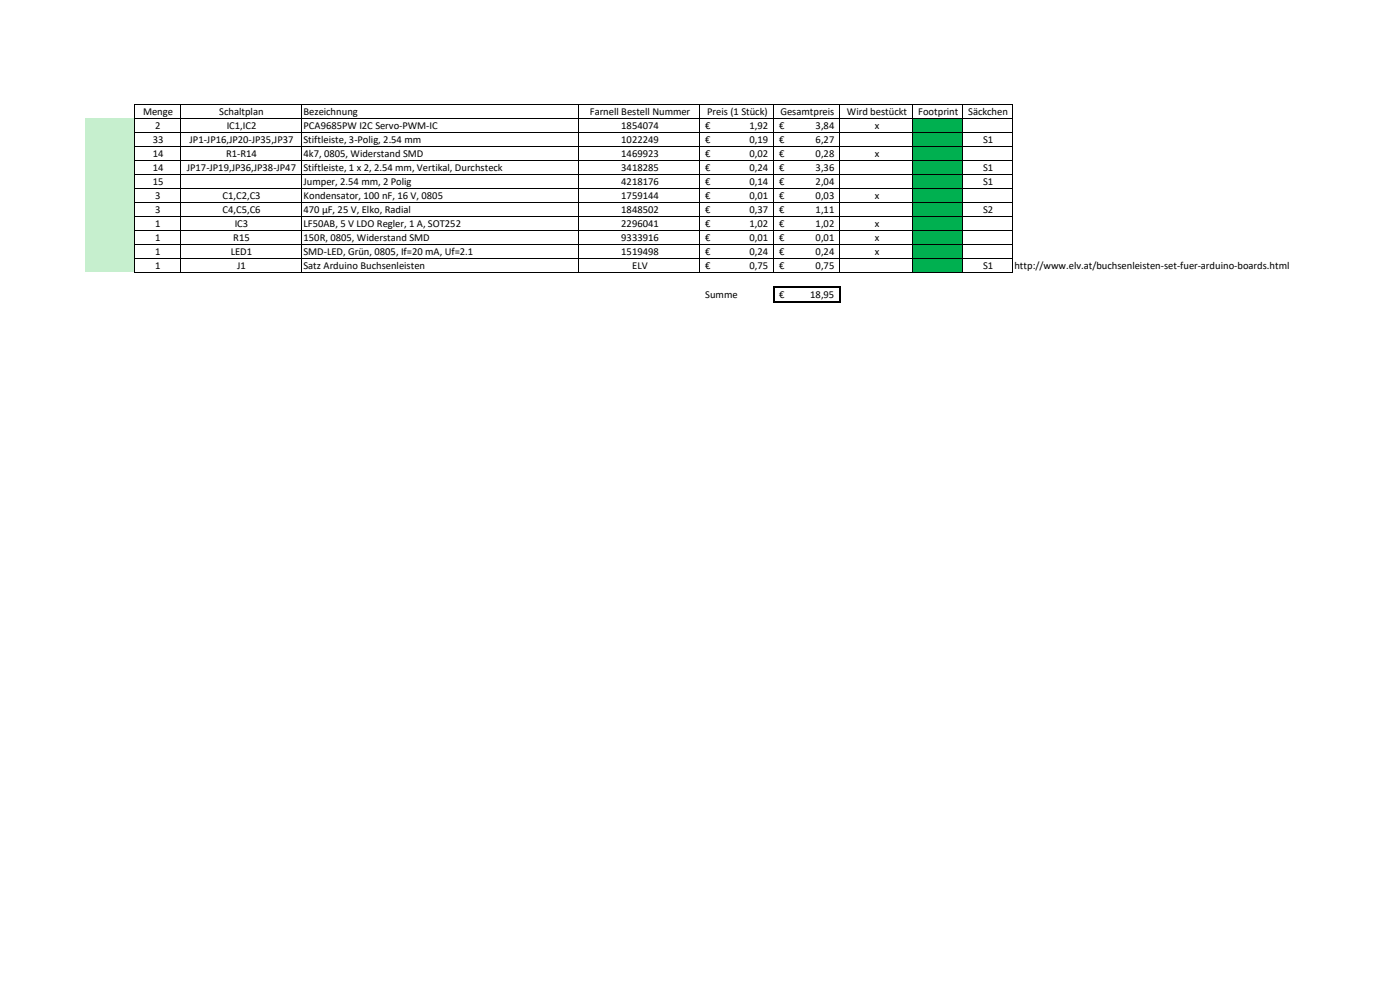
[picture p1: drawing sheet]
<svg xmlns="http://www.w3.org/2000/svg" width="297mm" height="210mm" viewBox="0 0 297 210" stroke-linecap="round" stroke-linejoin="round" font-family="sans-serif">
<defs><g id="words">
<g font-size="2.2">
<text x="30.4" y="24.5">Menge</text>
<text x="32.9" y="27.4">2</text>
<text x="46.5" y="24.5">Schaltplan</text>
<text x="48.1" y="27.4">IC1,IC2</text>
<text x="64.4" y="24.5">Bezeichnung</text>
<text x="64.4" y="27.4">PCA9685PW I2C Servo-PWM-IC</text>
<text x="125.2" y="24.5">Farnell Bestell Nummer</text>
<text x="131.8" y="27.4">1854074</text>
<text x="149.6" y="27.4">€</text>
<text x="150" y="24.5">Preis (1 Stück)</text>
<text x="159" y="27.4">1,92</text>
<text x="165.3" y="27.4">€</text>
<text x="165.6" y="24.5">Gesamtpreis</text>
<text x="173" y="27.4">3,84</text>
<text x="179.7" y="24.5">Wird bestückt</text>
<text x="185.6" y="27.4">x</text>
<text x="194.8" y="24.5">Footprint</text>
<text x="205.4" y="24.5">Säckchen</text>
<text x="32.4" y="30.4">33</text>
<text x="32.4" y="33.4">14</text>
<text x="40.2" y="30.4">JP1-JP16,JP20-JP35,JP37</text>
<text x="48" y="33.4">R1-R14</text>
<text x="64.4" y="30.4">Stiftleiste, 3-Polig, 2.54 mm</text>
<text x="64.4" y="33.4">4k7, 0805, Widerstand SMD</text>
<text x="131.8" y="30.4">1022249</text>
<text x="131.8" y="33.4">1469923</text>
<text x="149.6" y="30.4">€</text>
<text x="149.6" y="33.4">€</text>
<text x="159" y="30.4">0,19</text>
<text x="159" y="33.4">0,02</text>
<text x="165.3" y="30.4">€</text>
<text x="165.3" y="33.4">€</text>
<text x="173" y="30.4">6,27</text>
<text x="173" y="33.4">0,28</text>
<text x="185.6" y="33.4">x</text>
<text x="208.6" y="30.4">S1</text>
<text x="32.4" y="36.3">14</text>
<text x="32.4" y="39.3">15</text>
<text x="39.6" y="36.3">JP17-JP19,JP36,JP38-JP47</text>
<text x="64.4" y="36.3">Stiftleiste, 1 x 2, 2.54 mm, Vertikal, Durchsteck</text>
<text x="64.4" y="39.3">Jumper, 2.54 mm, 2 Polig</text>
<text x="131.8" y="36.3">3418285</text>
<text x="131.8" y="39.3">4218176</text>
<text x="149.6" y="36.3">€</text>
<text x="149.6" y="39.3">€</text>
<text x="159" y="36.3">0,24</text>
<text x="159" y="39.3">0,14</text>
<text x="165.3" y="36.3">€</text>
<text x="165.3" y="39.3">€</text>
<text x="173" y="36.3">3,36</text>
<text x="173" y="39.3">2,04</text>
<text x="208.6" y="36.3">S1</text>
<text x="208.6" y="39.3">S1</text>
<text x="32.9" y="42.3">3</text>
<text x="32.9" y="45.2">3</text>
<text x="47.2" y="42.3">C1,C2,C3</text>
<text x="47.2" y="45.2">C4,C5,C6</text>
<text x="64.4" y="42.3">Kondensator, 100 nF, 16 V, 0805</text>
<text x="64.4" y="45.2">470 µF, 25 V, Elko, Radial</text>
<text x="131.8" y="42.3">1759144</text>
<text x="131.8" y="45.2">1848502</text>
<text x="149.6" y="42.3">€</text>
<text x="149.6" y="45.2">€</text>
<text x="159" y="42.3">0,01</text>
<text x="159" y="45.2">0,37</text>
<text x="165.3" y="42.3">€</text>
<text x="165.3" y="45.2">€</text>
<text x="173" y="42.3">0,03</text>
<text x="173" y="45.2">1,11</text>
<text x="185.6" y="42.3">x</text>
<text x="208.6" y="45.2">S2</text>
<text x="32.9" y="48.2">1</text>
<text x="32.9" y="51.1">1</text>
<text x="49.5" y="51.1">R15</text>
<text x="49.8" y="48.2">IC3</text>
<text x="64.4" y="48.2">LF50AB, 5 V LDO Regler, 1 A, SOT252</text>
<text x="64.4" y="51.1">150R, 0805, Widerstand SMD</text>
<text x="131.8" y="48.2">2296041</text>
<text x="131.8" y="51.1">9333916</text>
<text x="149.6" y="48.2">€</text>
<text x="149.6" y="51.1">€</text>
<text x="159" y="48.2">1,02</text>
<text x="159" y="51.1">0,01</text>
<text x="165.3" y="48.2">€</text>
<text x="165.3" y="51.1">€</text>
<text x="173" y="48.2">1,02</text>
<text x="173" y="51.1">0,01</text>
<text x="185.6" y="48.2">x</text>
<text x="185.6" y="51.1">x</text>
<text x="32.9" y="54.1">1</text>
<text x="32.9" y="57.1">1</text>
<text x="48.9" y="54.1">LED1</text>
<text x="50.3" y="57.1">J1</text>
<text x="64.4" y="54.1">SMD-LED, Grün, 0805, If=20 mA, Uf=2.1</text>
<text x="64.4" y="57.1">Satz Arduino Buchsenleisten</text>
<text x="131.8" y="54.1">1519498</text>
<text x="134.1" y="57.1">ELV</text>
<text x="149.6" y="54.1">€</text>
<text x="149.6" y="57.1">€</text>
<text x="159" y="54.1">0,24</text>
<text x="159" y="57.1">0,75</text>
<text x="165.3" y="54.1">€</text>
<text x="165.3" y="57.1">€</text>
<text x="173" y="54.1">0,24</text>
<text x="173" y="57.1">0,75</text>
<text x="185.6" y="54.1">x</text>
<text x="208.6" y="57.1">S1</text>
<text x="215.2" y="57.1">http://www.elv.at/buchsenleisten-set-fuer-arduino-boards.html</text>
<text x="149.6" y="63.2">Summe</text>
<text x="165.3" y="63.2">€</text>
<text x="171.9" y="63.2">18,95</text>
</g>
</g></defs>
<path d="M18.1 25.2h10.4v32.6h-10.4z" fill-rule="evenodd" fill="#c6efce"/>
<path d="M193.7 25.2h10.5v32.6h-10.5z" fill-rule="evenodd" fill="#00b050"/>
<g fill="none" stroke="#000" stroke-width=".21">
<path d="M28.5 22.1v35.8M28.6 22.2h186.3M28.6 25.2h186.3M28.6 28.1h186.3M28.6 31.1h186.3M28.6 34.1h186.3M28.6 37h186.3M28.6 40h186.3M38.3 22.3v35.6M64 22.3v35.6M122.8 22.3v35.6M148.5 22.3v35.6"/>
<path d="M164.2 22.3v35.6M178.2 22.3v35.6M193.7 22.3v35.6M204.2 22.3v35.6M214.8 22.3v35.6M28.6 43h186.3M28.6 45.9h186.3M28.6 48.9h186.3M28.6 51.8h186.3M28.6 54.8h186.3M28.6 57.8h186.3"/>
</g>
<path d="M164.2 60.7v3.5M164.4 60.9h14M164.4 64h14M178.2 61.1v3.1" fill="none" stroke="#000" stroke-width=".38"/>
<use href="#words"/>
</svg>
